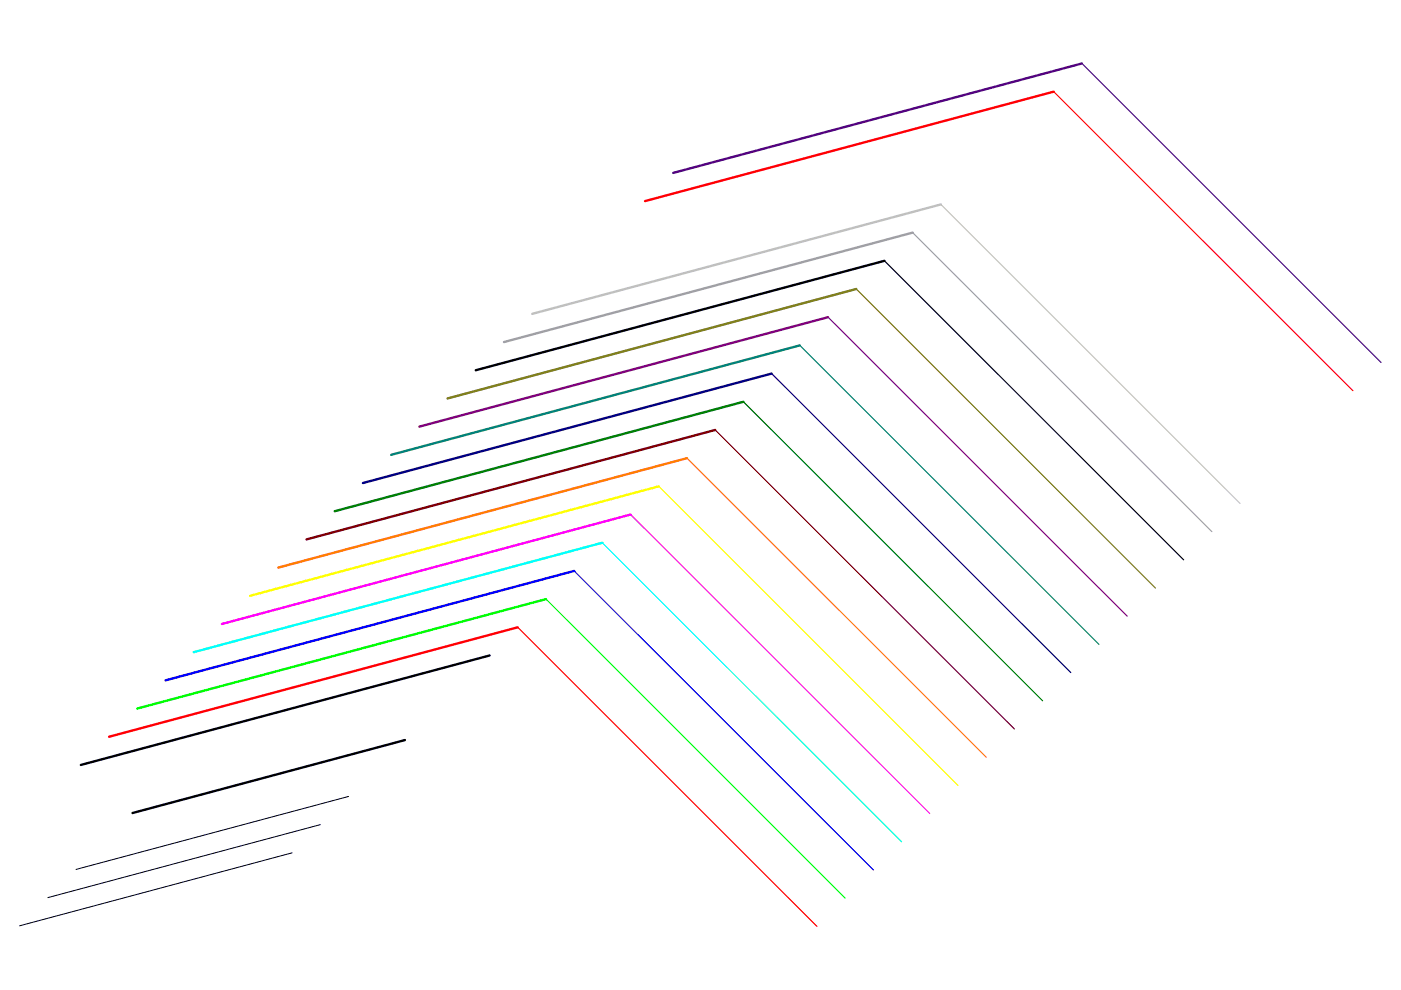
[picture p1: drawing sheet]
<svg xmlns="http://www.w3.org/2000/svg" width="297mm" height="210mm" viewBox="0 0 297 210" stroke-linecap="round" stroke-linejoin="round" font-family="sans-serif">
<path d="M187.5 55.3l-86.6 23.2M103.8 139l-86.7 23.2M85.9 156.9l-57.8 15.5" fill="none" stroke="#000" stroke-width=".5"/>
<path d="M223.4 19.4l63.4 63.4M109.8 133l63.4 63.4" fill="none" stroke="#f00" stroke-width=".25"/>
<path d="M115.8 127l63.4 63.4" fill="none" stroke="#0f0" stroke-width=".25"/>
<path d="M121.7 121l63.5 63.4" fill="none" stroke="#00f" stroke-width=".25"/>
<path d="M127.7 115.1l63.5 63.4" fill="none" stroke="#0ff" stroke-width=".25"/>
<path d="M133.7 109.1l63.4 63.4" fill="none" stroke="#f0f" stroke-width=".25"/>
<path d="M139.7 103.1l63.4 63.4" fill="none" stroke="#ff0" stroke-width=".25"/>
<path d="M145.7 97.1l63.4 63.4" fill="none" stroke="#ff7f00" stroke-width=".25"/>
<path d="M151.6 91.2l63.5 63.4" fill="none" stroke="#800000" stroke-width=".25"/>
<path d="M157.6 85.2l63.5 63.4" fill="none" stroke="#008000" stroke-width=".25"/>
<path d="M163.6 79.2l63.4 63.4" fill="none" stroke="#000080" stroke-width=".25"/>
<path d="M169.6 73.2l63.4 63.4" fill="none" stroke="#008080" stroke-width=".25"/>
<path d="M175.6 67.3l63.4 63.4" fill="none" stroke="#800080" stroke-width=".25"/>
<path d="M181.5 61.3l63.5 63.4" fill="none" stroke="#808000" stroke-width=".25"/>
<path d="M187.5 55.3l63.5 63.4" fill="none" stroke="#000" stroke-width=".25"/>
<path d="M193.5 49.3l63.4 63.4" fill="none" stroke="#a0a0a4" stroke-width=".25"/>
<path d="M199.5 43.3l63.4 63.4" fill="none" stroke="#c0c0c0" stroke-width=".25"/>
<path d="M205.5 37.4l63.4 63.4" fill="none" stroke="#fff" stroke-width=".25"/>
<path d="M229.4 13.5l63.4 63.4" fill="none" stroke="#55027f" stroke-width=".25"/>
<path d="M67.9 174.8l-57.8 15.5M73.9 168.9l-57.8 15.4M61.9 180.8l-57.7 15.5" fill="none" stroke="#000" stroke-width=".21"/>
<path d="M205.5 37.4l-86.7 23.2M97.8 145l-86.6 23.2" fill="none" stroke="#fff" stroke-width=".5"/>
<path d="M223.4 19.4l-86.6 23.2M109.8 133l-86.7 23.2" fill="none" stroke="#f00" stroke-width=".5"/>
<path d="M115.8 127l-86.7 23.2" fill="none" stroke="#0f0" stroke-width=".5"/>
<path d="M121.7 121l-86.6 23.3" fill="none" stroke="#00f" stroke-width=".5"/>
<path d="M127.7 115.1l-86.6 23.2" fill="none" stroke="#0ff" stroke-width=".5"/>
<path d="M133.7 109.1l-86.7 23.2" fill="none" stroke="#f0f" stroke-width=".5"/>
<path d="M139.7 103.1l-86.7 23.2" fill="none" stroke="#ff0" stroke-width=".5"/>
<path d="M145.7 97.1l-86.7 23.2" fill="none" stroke="#ff7f00" stroke-width=".5"/>
<path d="M151.6 91.2l-86.6 23.2" fill="none" stroke="#800000" stroke-width=".5"/>
<path d="M157.6 85.2l-86.6 23.2" fill="none" stroke="#008000" stroke-width=".5"/>
<path d="M163.6 79.2l-86.7 23.2" fill="none" stroke="#000080" stroke-width=".5"/>
<path d="M169.6 73.2l-86.7 23.2" fill="none" stroke="#008080" stroke-width=".5"/>
<path d="M175.6 67.3l-86.7 23.2" fill="none" stroke="#800080" stroke-width=".5"/>
<path d="M181.5 61.3l-86.6 23.2" fill="none" stroke="#808000" stroke-width=".5"/>
<path d="M193.5 49.3l-86.6 23.2" fill="none" stroke="#a0a0a4" stroke-width=".5"/>
<path d="M199.5 43.3l-86.7 23.2" fill="none" stroke="#c0c0c0" stroke-width=".5"/>
<path d="M229.4 13.5l-86.7 23.2" fill="none" stroke="#55027f" stroke-width=".5"/>
</svg>
